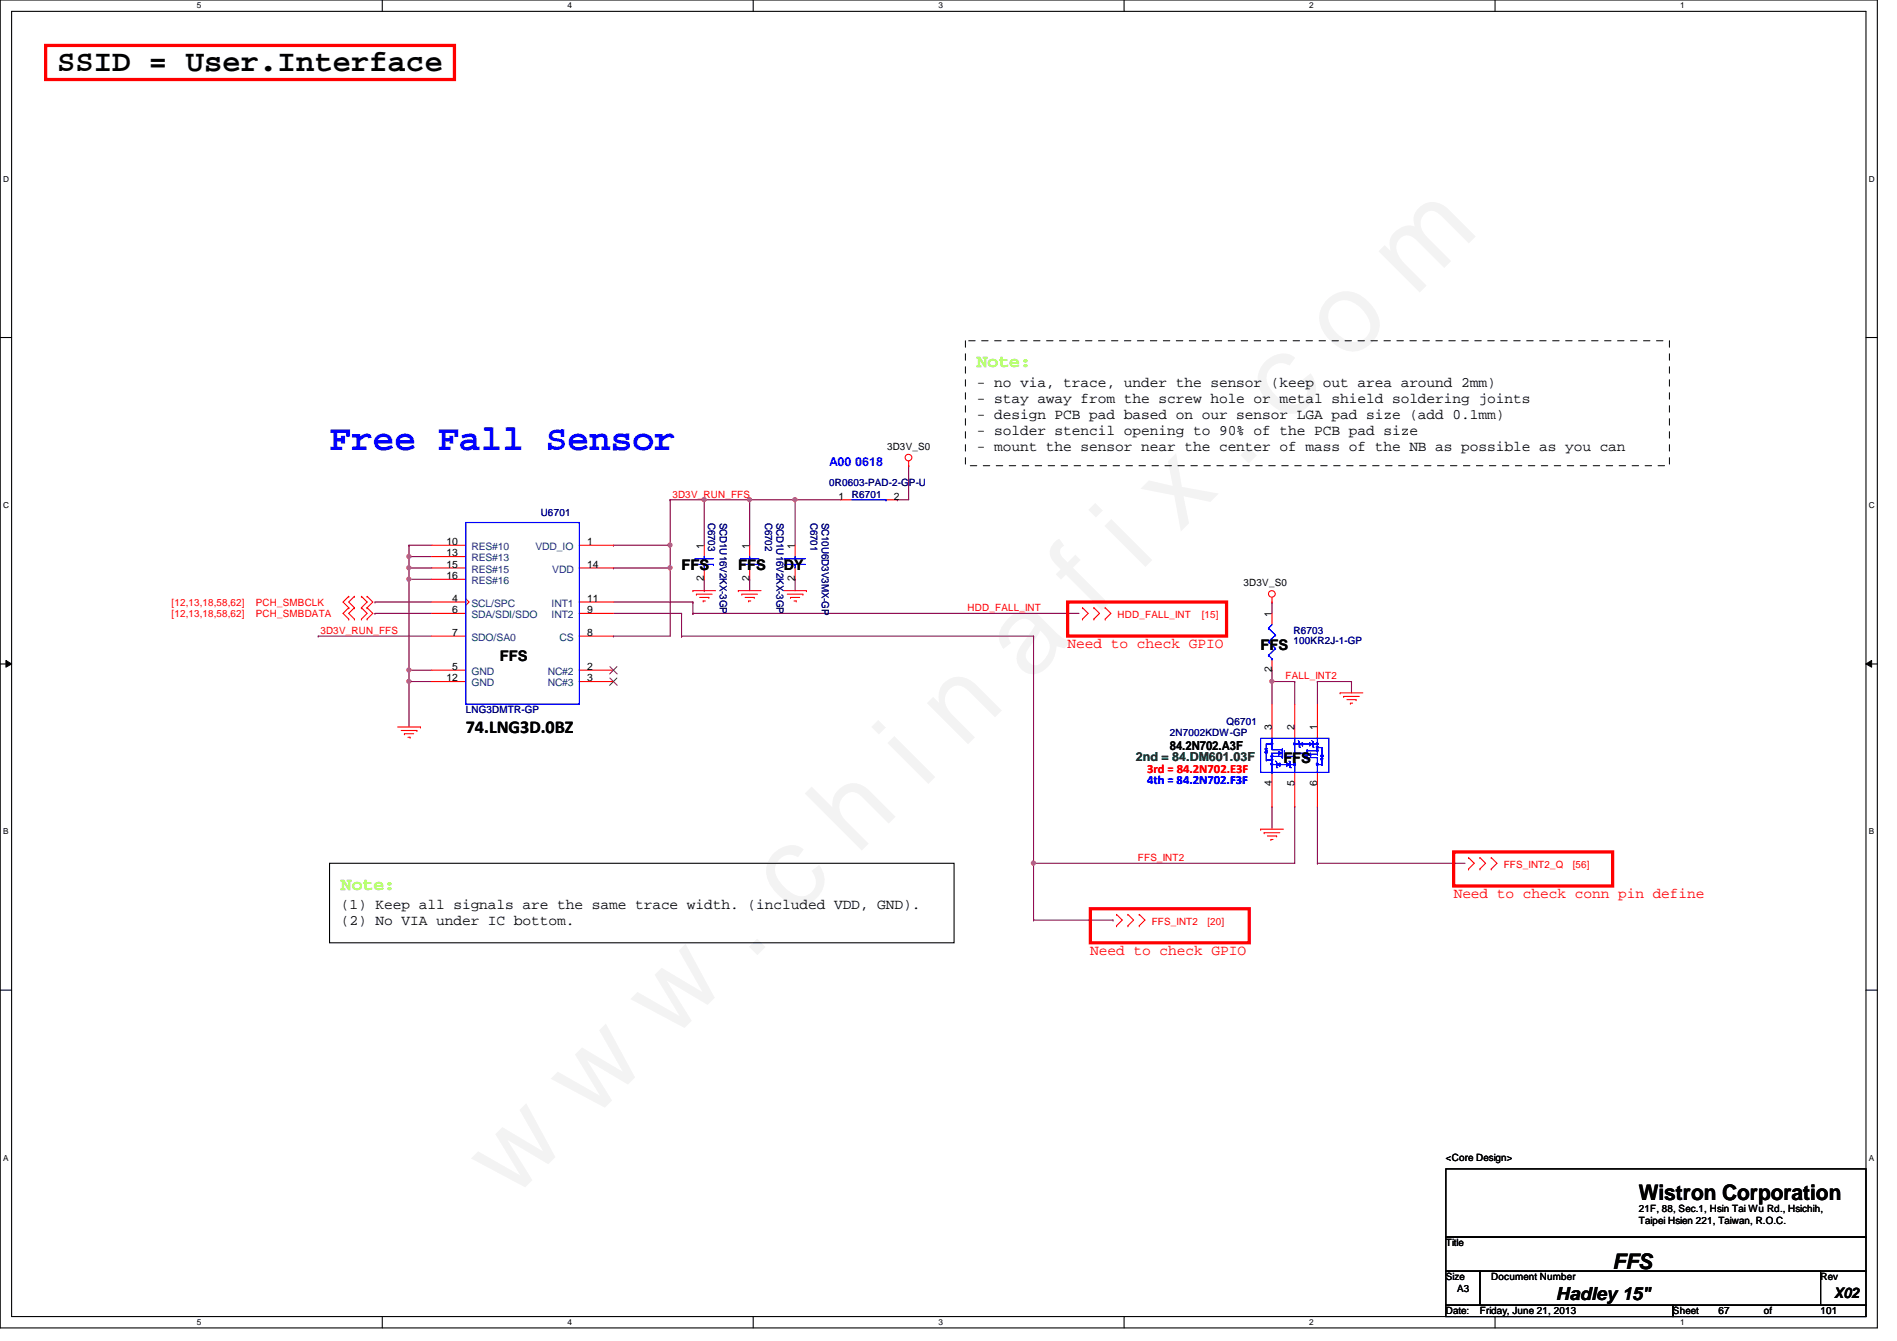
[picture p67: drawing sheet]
<svg xmlns="http://www.w3.org/2000/svg" width="297mm" height="210mm" viewBox="0 0 297 210" stroke-linecap="round" stroke-linejoin="round" font-family="sans-serif">
<defs><g id="words">
<text font-size="17.6" fill="#f0f" x="80.1" y="188" transform="rotate(-45 80.1 188)">w w w . c h i n a f i x . c o m</text>
<text font-size="5.7" fill="#00f" x="51.6" y="70.5">Free Fall Sensor</text>
<text font-size="4.8" x="8.9" y="11.1">SSID = User.Interface</text>
<g font-size="3.3">
<text x="256.6" y="187.9">Wistron Corporation</text>
<text x="252.5" y="198.6">FFS</text>
</g>
<g font-size="2.8" fill="#80ff00">
<text x="152.9" y="57.5">Note:</text>
<text x="53.4" y="139.3">Note:</text>
</g>
<g font-size="2.8">
<text x="72.9" y="114.7">74.LNG3D.0BZ</text>
<text x="243.6" y="203.5">Hadley 15&quot;</text>
</g>
<g font-size="2.3">
<text x="152.9" y="60.5">- no via, trace, under the sensor (keep out area around 2mm)</text>
<text x="152.9" y="63">- stay away from the screw hole or metal shield soldering joints</text>
<text x="152.9" y="65.5">- design PCB pad based on our sensor LGA pad size (add 0.1mm)</text>
<text x="152.9" y="68">- solder stencil opening to 90% of the PCB pad size</text>
<text x="152.9" y="70.5">- mount the sensor near the center of mass of the NB as possible as you can</text>
<text x="106.7" y="89.2">FFS</text>
<text x="115.6" y="89.2">FFS</text>
<text x="122.7" y="89.2">DY</text>
<text x="197.4" y="101.7">FFS</text>
<text x="78.3" y="103.5">FFS</text>
<text x="201" y="119.5">FFS</text>
<text x="53.4" y="142.3">(1) Keep all signals are the same trace width. (included VDD, GND).</text>
<text x="53.4" y="144.8">(2) No VIA under IC bottom.</text>
<text x="287.2" y="203.2">X02</text>
</g>
<g font-size="2.3" fill="#f00">
<text x="167.2" y="101.4">Need to check GPIO</text>
<text x="227.6" y="140.5">Need to check conn pin define</text>
<text x="170.7" y="149.4">Need to check GPIO</text>
</g>
<g font-size="1.9" fill="#00f">
<text x="129.8" y="72.9">A00 0618</text>
<text x="179.6" y="122.8">4th = 84.2N702.F3F</text>
</g>
<text font-size="1.9" fill="#008000" x="177.8" y="119.2">2nd = 84.DM601.03F</text>
<text font-size="1.9" x="183.2" y="117.4">84.2N702.A3F</text>
<text font-size="1.9" fill="#f00" x="179.6" y="121">3rd = 84.2N702.E3F</text>
<g font-size="1.6">
<text x="138.9" y="70.4">3D3V_S0</text>
<text x="131.3" y="78.2">1</text>
<text x="140" y="78.2">2</text>
<text x="69.9" y="85.3">10</text>
<text x="69.9" y="87.1">13</text>
<text x="69.9" y="88.9">15</text>
<text x="91.9" y="88.9">14</text>
<text x="91.9" y="85.3">1</text>
<text x="110.2" y="85.9" transform="rotate(-90 110.2 85.9)">1</text>
<text x="117.3" y="85.9" transform="rotate(-90 117.3 85.9)">1</text>
<text x="124.5" y="85.9" transform="rotate(-90 124.5 85.9)">1</text>
<text x="69.9" y="90.6">16</text>
<text x="70.8" y="94.2">4</text>
<text x="70.8" y="96">6</text>
<text x="91.9" y="96">9</text>
<text x="91.9" y="94.2">11</text>
<text x="110.2" y="91" transform="rotate(-90 110.2 91)">2</text>
<text x="117.3" y="91" transform="rotate(-90 117.3 91)">2</text>
<text x="124.5" y="91" transform="rotate(-90 124.5 91)">2</text>
<text x="194.7" y="91.8">3D3V_S0</text>
<text x="70.8" y="99.5">7</text>
<text x="91.9" y="99.5">8</text>
<text x="199.1" y="96.6" transform="rotate(-90 199.1 96.6)">1</text>
<text x="69.9" y="106.6">12</text>
<text x="70.8" y="104.9">5</text>
<text x="91.9" y="104.9">2</text>
<text x="91.9" y="106.6">3</text>
<text x="199.1" y="105.2" transform="rotate(-90 199.1 105.2)">2</text>
<text x="199.1" y="114.3" transform="rotate(-90 199.1 114.3)">3</text>
<text x="202.7" y="114.3" transform="rotate(-90 202.7 114.3)">2</text>
<text x="206.2" y="114.3" transform="rotate(-90 206.2 114.3)">1</text>
<text x="199.1" y="123" transform="rotate(-90 199.1 123)">4</text>
<text x="202.7" y="123" transform="rotate(-90 202.7 123)">5</text>
<text x="206.2" y="123" transform="rotate(-90 206.2 123)">6</text>
<text x="226.4" y="181.7">&lt;Core Design&gt;</text>
<text x="256.6" y="189.7">21F, 88, Sec.1, Hsin Tai Wu Rd., Hsichih,</text>
<text x="256.6" y="191.6">Taipei Hsien 221, Taiwan, R.O.C.</text>
<text x="226.4" y="195.1">Title</text>
<text x="226.4" y="200.4">Size</text>
<text x="228.2" y="202.2">A3</text>
<text x="233.5" y="200.4">Document Number</text>
<text x="285.1" y="200.4">Rev</text>
<text x="226.4" y="205.7">Date:</text>
<text x="231.7" y="205.7">Friday, June 21, 2013</text>
<text x="262" y="205.7">Sheet</text>
<text x="269.1" y="205.7">67</text>
<text x="276.2" y="205.7">of</text>
<text x="285.1" y="205.7">101</text>
</g>
<g font-size="1.6" fill="#f00">
<text x="105.3" y="77.9">3D3V_RUN_FFS</text>
<text x="26.9" y="94.8">[12,13,18,58,62]</text>
<text x="40" y="94.8">PCH_SMBCLK</text>
<text x="151.5" y="95.7">HDD_FALL_INT</text>
<text x="26.9" y="96.6">[12,13,18,58,62]</text>
<text x="40" y="96.6">PCH_SMBDATA</text>
<text x="50.2" y="99.2">3D3V_RUN_FFS</text>
<text x="175" y="96.7">HDD_FALL_INT</text>
<text x="188.2" y="96.7">[15]</text>
<text x="201.3" y="106.3">FALL_INT2</text>
<text x="178.2" y="134.8">FFS_INT2</text>
<text x="235.5" y="135.8">FFS_INT2_Q</text>
<text x="246.3" y="135.8">[56]</text>
<text x="180.3" y="144.7">FFS_INT2</text>
<text x="189.1" y="144.7">[20]</text>
</g>
<g font-size="1.6" fill="#000080">
<text x="129.8" y="76.1">0R0603-PAD-2-GP-U</text>
<text x="133.4" y="77.9">R6701</text>
<text x="84.7" y="80.7">U6701</text>
<text x="110.9" y="81.8" transform="rotate(90 110.9 81.8)">C6703</text>
<text x="112.7" y="81.8" transform="rotate(90 112.7 81.8)">SCD1U16V2KX-3GP</text>
<text x="119.8" y="81.8" transform="rotate(90 119.8 81.8)">C6702</text>
<text x="121.6" y="81.8" transform="rotate(90 121.6 81.8)">SCD1U16V2KX-3GP</text>
<text x="126.9" y="81.8" transform="rotate(90 126.9 81.8)">C6701</text>
<text x="128.7" y="81.8" transform="rotate(90 128.7 81.8)">SC10U6D3V3MX-GP</text>
<text x="202.6" y="99.2">R6703</text>
<text x="202.6" y="100.8">100KR2J-1-GP</text>
<text x="72.9" y="111.7">LNG3DMTR-GP</text>
<text x="192.1" y="113.5">Q6701</text>
<text x="183.2" y="115.2">2N7002KDW-GP</text>
</g>
<g font-size="1.6" fill="#004080">
<text x="73.8" y="86.1">RES#10</text>
<text x="73.8" y="87.8">RES#13</text>
<text x="73.8" y="89.6">RES#15</text>
<text x="83.9" y="86.1">VDD_IO</text>
<text x="86.5" y="89.6">VDD</text>
<text x="73.8" y="95">SCL/SPC</text>
<text x="73.8" y="91.4">RES#16</text>
<text x="86.4" y="95">INT1</text>
<text x="73.8" y="96.7">SDA/SDI/SDO</text>
<text x="73.8" y="100.3">SDO/SA0</text>
<text x="86.4" y="96.7">INT2</text>
<text x="87.6" y="100.3">CS</text>
<text x="73.8" y="105.6">GND</text>
<text x="73.8" y="107.4">GND</text>
<text x="85.8" y="105.6">NC#2</text>
<text x="85.8" y="107.4">NC#3</text>
</g>
<g font-size="1.3">
<text x="30.8" y="1.3">5</text>
<text x="88.9" y="1.3">4</text>
<text x="146.9" y="1.3">3</text>
<text x="205" y="1.3">2</text>
<text x="263.1" y="1.3">1</text>
<text x=".5" y="28.4">D</text>
<text x="292.6" y="28.4">D</text>
<text x=".5" y="79.5">C</text>
<text x="292.6" y="79.5">C</text>
<text x=".5" y="130.6">B</text>
<text x="292.6" y="130.6">B</text>
<text x=".5" y="181.7">A</text>
<text x="292.6" y="181.7">A</text>
<text x="30.8" y="207.4">5</text>
<text x="88.9" y="207.4">4</text>
<text x="146.9" y="207.4">3</text>
<text x="205" y="207.4">2</text>
<text x="263.1" y="207.4">1</text>
</g>
</g></defs>
<path d="M0 0h294v207.9h-294zM1.8 1.8h290.4v204.3h-290.4z" fill="none" stroke="#000" stroke-width=".17"/>
<g fill="#fff">
<path d="M30.8 .2h.7v1.4h-.7z"/>
<path d="M30.8 206.2h.7v1.4h-.7z"/>
</g>
<path d="M59.9 0v1.8M59.9 206.1v1.8" fill="none" stroke="#000" stroke-width=".17"/>
<g fill="#fff">
<path d="M88.9 .2h.6v1.4h-.6z"/>
<path d="M88.9 206.2h.6v1.4h-.6z"/>
</g>
<path d="M117.9 0v1.8M117.9 206.1v1.8" fill="none" stroke="#000" stroke-width=".17"/>
<g fill="#fff">
<path d="M146.9 .2h.7v1.4h-.7z"/>
<path d="M146.9 206.2h.7v1.4h-.7z"/>
</g>
<path d="M176 0v1.8M176 206.1v1.8" fill="none" stroke="#000" stroke-width=".17"/>
<g fill="#fff">
<path d="M205 .2h.7v1.4h-.7z"/>
<path d="M205 206.2h.7v1.4h-.7z"/>
</g>
<path d="M234.1 0v1.8M234.1 206.1v1.8" fill="none" stroke="#000" stroke-width=".17"/>
<g fill="#fff">
<path d="M263.1 .2h.7v1.4h-.7z"/>
<path d="M263.1 206.2h.7v1.4h-.7z"/>
<path d="M.5 27.3h.9v1.4h-.9z"/>
<path d="M292.6 27.3h.9v1.4h-.9z"/>
<path d="M.5 78.4h.9v1.4h-.9z"/>
<path d="M292.6 78.4h.9v1.4h-.9z"/>
</g>
<path d="M0 52.8h1.8M292.2 52.8h1.8" fill="none" stroke="#000" stroke-width=".17"/>
<g fill="#fff">
<path d="M.5 129.5h.8v1.4h-.8z"/>
<path d="M292.6 129.5h.9v1.4h-.9z"/>
</g>
<path d="M0 103.9h1.8M292.2 103.9h1.8" fill="none" stroke="#000" stroke-width=".17"/>
<path d="M.9 103.4l.9 .5-.9 .5zM292.2 103.9l.9-.5v1z" fill="#000"/>
<path d="M.9 103.4l.9 .5-.9 .5zM292.2 103.9l.9-.5v1z" fill="none" stroke="#000" stroke-width=".16"/>
<g fill="#fff">
<path d="M.5 180.5h.8v1.4h-.8z"/>
<path d="M292.6 180.5h.9v1.4h-.9z"/>
</g>
<path d="M0 155h1.8M292.2 155h1.8" fill="none" stroke="#000" stroke-width=".17"/>
<path d="M64 90.7h.1M64 90.7h3.6M64 90.7v14.2" fill="none" stroke="#800040" stroke-width=".17"/>
<circle cx="64" cy="90.7" r=".32" fill="#f0f"/>
<circle cx="64" cy="90.7" r=".32" fill="none" stroke="#f0f" stroke-width=".17"/>
<path d="M58.7 94.2h.1M58.7 96h.1M58.7 96h8.9M58.7 94.2h8.9M106.7 99.6h55.1v35.5M108.5 96h60.4M64 104.9h.1M64 106.7h.1M64 104.9h3.6M64 106.7v7.1" fill="none" stroke="#800040" stroke-width=".17"/>
<circle cx="64" cy="106.7" r=".32" fill="#f0f"/>
<circle cx="64" cy="106.7" r=".32" fill="none" stroke="#f0f" stroke-width=".17"/>
<path d="M64 85.3h.1M64 85.3h3.6M64 85.3v1.8M64 106.7h.1M64 104.9h.1M64 106.7h3.6M64 104.9v1.8" fill="none" stroke="#800040" stroke-width=".17"/>
<circle cx="64" cy="104.9" r=".32" fill="#f0f"/>
<circle cx="64" cy="104.9" r=".32" fill="none" stroke="#f0f" stroke-width=".17"/>
<path d="M64 87.1h.1M64 87.1h3.6M64 87.1v1.8" fill="none" stroke="#800040" stroke-width=".17"/>
<circle cx="64" cy="87.1" r=".32" fill="#f0f"/>
<circle cx="64" cy="87.1" r=".32" fill="none" stroke="#f0f" stroke-width=".17"/>
<path d="M64 88.9h.1M64 88.9h3.6M64 88.9v1.8" fill="none" stroke="#800040" stroke-width=".17"/>
<circle cx="64" cy="88.9" r=".32" fill="#f0f"/>
<circle cx="64" cy="88.9" r=".32" fill="none" stroke="#f0f" stroke-width=".17"/>
<path d="M49.8 99.6h.1M49.8 99.6h17.8M161.8 135.1h40.9" fill="none" stroke="#800040" stroke-width=".17"/>
<g fill="none" stroke="#f00" stroke-width=".17">
<path d="M54.6 96.9h.1M54.6 95.1h.1M54.6 93.3h.1M54.6 95.1l-.9 .9 .9 .9M54.6 93.3l-.9 .9 .9 .9M55.5 96.9h.1M55.5 95.1h.1M55.5 93.3h.1M55.5 95.1l-.9 .9 .9 .9M55.5 93.3l-.9 .9 .9 .9M56.6 95.1h.1M56.6 96.9h.1"/>
<path d="M56.6 93.3h.1M56.6 95.1l.9 .9-.9 .9M56.6 93.3l.9 .9-.9 .9M57.5 96.9h.1M57.5 95.1h.1M57.5 93.3h.1M57.5 95.1l.9 .9-.9 .9M57.5 93.3l.9 .9-.9 .9M62.3 113.8h3.5M62.8 114.3h2.5M63.3 114.9h.1M63.3 114.9h1.5"/>
<path d="M63.9 115.4h.3M64.2 115.4h.1M65.3 114.3h.1M65.8 113.8h.1"/>
</g>
<path d="M51.6 135.1h97.8v12.5h-97.8zM226.4 183h65.8v10.6h-65.8zM226.4 193.6h65.8v5.4h-65.8zM226.4 199h5.3v5.3h-5.3zM231.7 199h53.4v5.3h-53.4zM285.1 199h7.1v5.3h-7.1zM226.4 204.3h35.6v1.8h-35.6zM262 204.3h30.2v1.8h-30.2z" fill="none" stroke="#000" stroke-width=".17"/>
<path d="M151.2 53.3h110.2v19.6h-110.2z" fill="none" stroke="#000" stroke-width=".16" stroke-dasharray="1 1 1 1 1 1 1 1"/>
<path d="M7.2 7.1h64v5.3h-64zM227.6 133.3h24.9v5.4h-24.9z" fill="none" stroke="#f00" stroke-width=".51"/>
<path d="M72.9 81.8h17.8v28.4h-17.8z" fill="none" stroke="#00f" stroke-width=".17"/>
<circle cx="64" cy="90.7" r=".32" fill="#f0f"/>
<circle cx="64" cy="90.7" r=".32" fill="none" stroke="#f0f" stroke-width=".17"/>
<circle cx="64" cy="106.7" r=".32" fill="#f0f"/>
<circle cx="64" cy="106.7" r=".32" fill="none" stroke="#f0f" stroke-width=".17"/>
<circle cx="64" cy="104.9" r=".32" fill="#f0f"/>
<circle cx="64" cy="104.9" r=".32" fill="none" stroke="#f0f" stroke-width=".17"/>
<circle cx="64" cy="87.1" r=".32" fill="#f0f"/>
<circle cx="64" cy="87.1" r=".32" fill="none" stroke="#f0f" stroke-width=".17"/>
<circle cx="64" cy="88.9" r=".32" fill="#f0f"/>
<circle cx="64" cy="88.9" r=".32" fill="none" stroke="#f0f" stroke-width=".17"/>
<use href="#words"/>
</svg>
